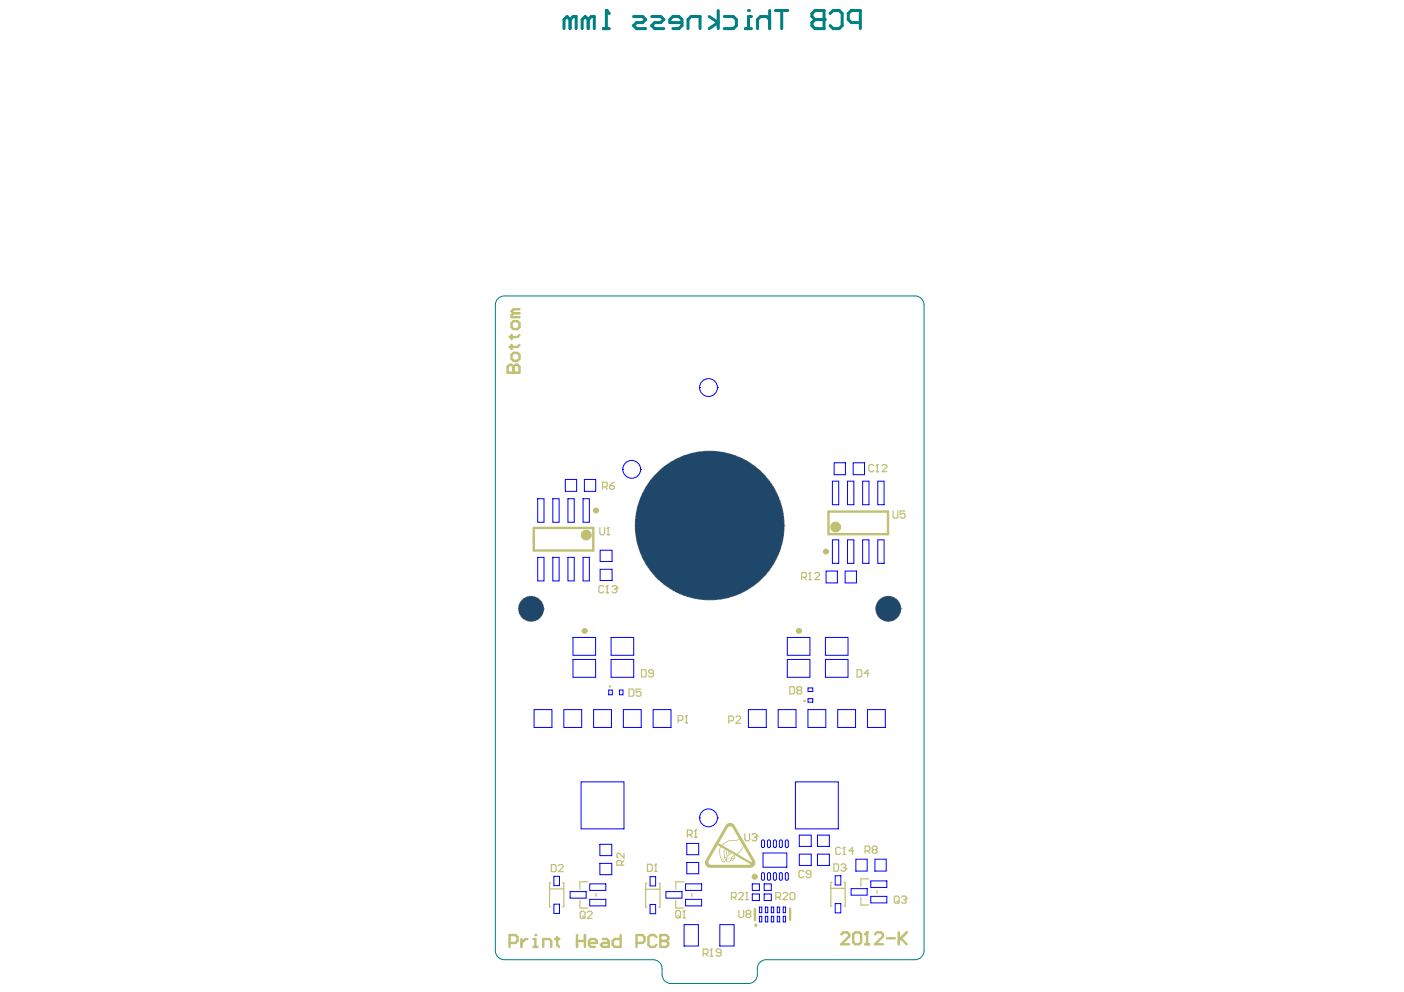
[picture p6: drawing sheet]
<svg xmlns="http://www.w3.org/2000/svg" width="297mm" height="210mm" viewBox="0 0 297 210" stroke-linecap="round" stroke-linejoin="round" font-family="sans-serif">
<path d="M104.8 64.5v136.7M106.7 62.6h86.9M195.5 64.5v136.7M106.7 203.1h31.5M140.1 205v1.2M142 208.1h16.3M160.2 205v1.2M162.1 203.1h31.5" fill="none" stroke="#008080" stroke-width=".21"/>
<path d="M174.3 2.2v3.9h-1.9l-.6-.7v-.6l.6-.7h1.9M175.6 2.9l.7-.7h1.2l.7 .7v2.5l-.7 .7h-1.2l-.7-.7M182 4.8h-1.9l-.6-.7v-1.2l.6-.7h1.9v3.9" fill="none" stroke="#008080" stroke-width=".64"/>
<circle cx="174.3" cy="4.1" r=".32" fill="#008080"/>
<path d="M157.7 6.1h1.3M159 3.5h-.7v2.6M162.8 2.2v3.9M162.8 4.1l-.6-.6h-1.3l-.6 .6v2M164.1 2.2h2.6M165.4 2.2v3.9M174.3 2.2h-1.9l-.6 .7v.6l.6 .6h1.9" fill="none" stroke="#008080" stroke-width=".64"/>
<circle cx="158.3" cy="2.2" r=".32" fill="#008080"/>
<path d="M127.6 6.1h1.3M128.3 2.2v3.9M134 3.5h2l.6 .6-.6 .7h-1.3l-.7 .6 .7 .7h1.9M137.9 3.5h1.9l.6 .6-.6 .7h-1.3l-.6 .6 .6 .7h1.9M144.3 4.8h-2.6v-.7l.7-.6h1.2l.7 .6v1.3l-.7 .7h-1.2M145.6 6.1v-2l.6-.6h1.9v2.6M150 3.5l2 1.3-2 1.3M152 2.2v3.9M153.2 3.5h2l.6 .6v1.3l-.6 .7h-2" fill="none" stroke="#008080" stroke-width=".64"/>
<circle cx="128.3" cy="2.2" r=".32" fill="#008080"/>
<path d="M120.6 4.1l.6-.6h.7v2.6M120.6 4.1v2M120.6 4.1l-.6-.6-.7 .6v2M124.4 4.1l.7-.6h.6v2.6M124.4 4.1v2M124.4 4.1l-.6-.6-.6 .6v2M128.3 2.2l.6 .7" fill="none" stroke="#008080" stroke-width=".64"/>
<path d="M106.7 62.6a1.89 1.89 0 0 0-1.9 1.9M193.6 62.6a1.89 1.89 0 0 1 1.9 1.9M104.8 201.2a1.89 1.89 0 0 0 1.9 1.9M138.2 203.1a1.89 1.89 0 0 1 1.9 1.9M140.1 206.2a1.89 1.89 0 0 0 1.9 1.9M160.2 206.2a1.89 1.89 0 0 1-1.9 1.9M162.1 203.1a1.89 1.89 0 0 0-1.9 1.9M195.5 201.2a1.89 1.89 0 0 1-1.9 1.9" fill="none" stroke="#008080" stroke-width=".21"/>
<g fill="none" stroke="#c0c073" stroke-width=".25">
<path d="M126.9 111.6v1.3l.3 .3h.5l.2-.3v-1.3M127.5 103h.7l.3-.2v-.5l-.3-.3h-.7v1.5M128 103l.5 .5M128.4 113.2h.5M128.7 111.6h.1M128.7 111.6v1.6M128.7 111.6l-.3 .3M129 102.8h.7l.3 .2v.3l-.3 .2h-.5l-.2-.2zM130 102l-1 .8M188.9 108.1v1.3l.3 .2h.5l.3-.2v-1.3M191.5 108.1h-1v.8l.5-.3h.2l.3 .3v.5l-.3 .2h-.5l-.2-.2M127.7 124.2l-.2-.3h-.5l-.3 .3v1l.3 .2h.5l.2-.2"/>
<path d="M128.2 125.4h.5M128.5 123.9h.1M128.5 123.9v1.5M128.5 123.9l-.3 .3M129.5 124.2l.2-.3h.5l.3 .3v.2M130 124.7h.2M130.2 124.7l.3 .2v.3l-.3 .2h-.5l-.2-.2M130.5 124.4h.1M130.5 124.4l-.3 .3M169.6 122.2h.8l.2-.3v-.5l-.2-.3h-.8v1.6M170.1 122.2l.5 .5M171.1 122.7h.5"/>
<path d="M171.4 121.1h.1M171.4 121.1l-.3 .3M171.4 121.1v1.6M172.4 121.4l.2-.3h.5l.3 .3v.2l-1 1.1h1M133.1 145.8h.7l.3 .3v1l-.3 .2h-.7zM135.6 145.8h-1v.8l.5-.3h.2l.3 .3v.5l-.3 .2h-.5l-.2-.2M135.7 141.7h.8l.2 .3v1l-.2 .2h-.8zM138.2 142.5h-.7l-.3-.3v-.2l.3-.3h.5l.2 .3v1l-.2 .2h-.5l-.3-.2M143.5 152.4h.7l.3-.2v-.5l-.3-.3h-.7v1.5M145 152.9h.5M145.2 151.4h.1M145.2 151.4l-.2 .3"/>
<path d="M145.2 151.4v1.5M154.2 152.5h.7l.3-.2v-.5l-.3-.3h-.7v1.5M155.7 151.8l.2-.3h.5l.3 .3v.2l-1 1h1M167.1 145.3h.7l.3 .3v1l-.3 .2h-.7zM168.9 146.1l-.3 .2v.3l.3 .2h.5l.2-.2v-.3l-.2-.2M168.9 146.1l-.3-.3v-.2l.3-.3h.5l.2 .3v.2l-.2 .3M168.9 146.1h.5M145.4 176.6h.8l.2-.2v-.5l-.2-.3h-.8v1.5M145.9 176.6l.5 .5M146.9 177.1h.5M147.2 175.6h.1M147.2 175.6l-.3 .3"/>
<path d="M147.2 175.6v1.5M157.6 176.4v1.3l.2 .2h.5l.3-.2v-1.3M159.1 176.6l.2-.2h.5l.3 .2v.3M159.6 177.1h.2M159.8 177.1l.3 .3v.3l-.3 .2h-.5l-.2-.2M160.1 176.9h.1M160.1 176.9l-.3 .2M177.8 179.5l-.2-.2h-.5l-.3 .2v1l.3 .3h.5l.2-.3M178.6 179.3h.1M178.6 179.3v1.5M178.6 179.3l-.3 .2M184.8 179.8l-.3-.3v-.2l.3-.3h.5l.2 .3v.2l-.2 .3"/>
<path d="M184.8 179.8l-.3 .2v.3l.3 .2h.5l.2-.2v-.3l-.2-.2M184.8 179.8h.5M116.3 188.1h3M116.5 186.8h-.2v5.1h.2M116.6 182.9h.8l.3 .3v1l-.3 .2h-.8zM118.2 183.2l.2-.3h.5l.3 .3v.2l-1 1h1M119 186.8h.3v5.1h-.3M122.7 190.6v1.5h1.6M124.3 186.6h-1.6v1.6M126.1 189v.7M131.5 183.1v-.8l-.2-.2h-.5l-.3 .2v.8h1.5M132 180.5v1.1l-1-1.1h-.2l-.3 .3v.5l.3 .3"/>
<path d="M132 182.1l-.5 .5M136.6 188.2h3M136.9 186.9h-.3v5h.3M137 182.9h.7l.3 .2v1l-.3 .3h-.7zM138.5 184.4h.5M138.7 182.9h.1M138.7 182.9v1.5M138.7 182.9l-.2 .2M139.4 186.9h.2v5h-.2M143 190.6v1.5h1.6M143 192.9l.2-.2h.5l.3 .2v1l-.3 .3h-.5l-.2-.3zM143.5 193.7l.5 .5"/>
<path d="M144.5 194.2h.5M144.6 186.6h-1.6v1.6M144.7 192.7h.1M144.7 192.7v1.5M144.7 192.7l-.2 .2M146.4 189v.7M154.7 189.9h.8l.3-.3v-.5l-.3-.2h-.8v1.5M155.3 189.9l.5 .5M156.3 189.1l.2-.2h.5l.3 .2v.3l-1 1h1M156.3 192.6v1.3l.3 .2h.5l.2-.2v-1.3M157.8 190.4h.5M158 188.9h.1"/>
<path d="M158 188.9v1.5M158 188.9l-.2 .2M158.1 193.4l-.3 .2v.3l.3 .2h.5l.2-.2v-.3l-.2-.2M158.1 193.4l-.3-.3v-.2l.3-.3h.5l.2 .3v.2l-.2 .3M158.1 193.4h.5M164.1 189.9h.8l.2-.3v-.5l-.2-.2h-.8v1.5M164.6 189.9l.5 .5M165.6 189.1l.3-.2h.5l.2 .2v.3l-1 1h1M167.2 189.1l.2-.2h.5l.3 .2v1l-.3 .3h-.5l-.2-.3zM170.1 184.4l-.3-.2h-.5l-.3 .2v1.1l.3 .2h.5l.3-.2M171.6 185h-.8l-.2-.3v-.3l.2-.2h.5l.3 .2v1.1l-.3 .2h-.5l-.2-.2M175.8 188h3"/>
<path d="M176 186.7h-.2v5h.2M176.4 182.8h.8l.2 .3v1l-.2 .2h-.8zM177.9 183.1l.3-.3h.5l.2 .3v.2l-.2 .3M178.3 180.8h.5M178.4 183.6h.3M178.6 186.7h.2v5h-.2M178.7 183.6l.2 .2M178.9 183.8h.1M178.9 183.8v.3l-.2 .2h-.5l-.3-.2M180.6 180h-1l.8-.7v1.5M182.1 189.9v1.6h1.7M183 180h.8l.2-.2v-.5l-.2-.3h-.8v1.5"/>
<path d="M183.5 180l.5 .5M183.8 186h-1.7v1.5M185.5 188.4v.6M189.2 189.9l.3-.3h.5l.2 .3v1l-.2 .2h-.5l-.3-.2zM189.7 190.6l.5 .5M190.7 189.9l.3-.3h.5l.2 .3v.2M191.2 190.4h.3M191.5 190.4l.2 .2v.3l-.2 .2h-.5l-.3-.2M191.7 190.1h.1M191.7 190.1l-.2 .3M148.8 201.8h.7l.3-.2v-.5l-.3-.3h-.7v1.5M149.3 201.8l.5 .5"/>
<path d="M150.3 202.3h.5M150.5 200.8h.1M150.5 200.8l-.2 .3M150.5 200.8v1.5M152.5 201.6h-.7l-.3-.3v-.2l.3-.3h.5l.2 .3v1l-.2 .2h-.5l-.3-.2"/>
</g>
<path d="M112.9 111.7h12.6v4.8h-12.6zM175.3 108.2h12.6v4.8h-12.6zM159.7 192.3v2.4M167.2 192.2v2.4" fill="none" stroke="#c0c073" stroke-width=".5"/>
<path d="M153.7 174.4a1.08 1.08 0 0 1 1.7 .2l4.4 7.7a1.07 1.07 0 0 1-1.1 1.3h-8.5a1.09 1.09 0 0 1-.9-1.6zM151.8 178.8l-1.9 3.6a.56 .56 0 0 0 .5 .6l8.4-.1-3.3-1.9-.1 .1a.36 .36 0 0 1 .2 .4 .36 .36 0 0 1-.4 .3l-.1 .4-.5-.1-.3 .3a.52 .52 0 0 1-.7-.1 .52 .52 0 0 1 0-.7l-.2-.1 .1 .6a.52 .52 0 0 1-.6 .3 .52 .52 0 0 1-.4-.6l-.4-1.8 .3-.8zM154.3 180.2l.1 .4 .2-.1zM154.1 175l-2 3.4 .6 .4 1.3-.9 1.6-.1 .8-.3-1.4-2.4a.6 .6 0 0 0-.8-.2zM152.9 178.8l3 1.8 .7-.6 .6-1-.8-1.3-.7 .2-1.6 .1zM152.5 179.2l-.2 .7 .2 1.4 .2 .4 .3 .1 .2 .5 .2-.3-.2-1.3a.87 .87 0 0 1 .1-1zM157.2 179.3l-.4 .7-.8 .7 3.1 1.8-.1-.4-1.7-2.9zM153.5 179.8a1.04 1.04 0 0 0-.1 1.1l-.1 .3 .4 .3 .1-.3-.2-.6 .1-.7zM154.6 181.9a.2 .2 0 0 0 .4 0 .2 .2 0 0 0-.4 0zM155 181.3l-.1 .3a.35 .35 0 0 0 .5-.1l-.2-.3zM153.8 180v.6l.1 .4a.73 .73 0 0 0 .2-.8zM152.7 181.8l.2 .4 .2 .1-.1-.4zM154.1 181.1l-.3 .7 .3-.2 .5 .1 .2-.4 .6-.4-.6-.4zM153.9 181.8a.31 .31 0 0 0 .1 .5 .31 .31 0 0 0 .4-.2 .27 .27 0 0 0 .2-.4 .27 .27 0 0 0-.5 0z" fill="#c0c073"/>
<path d="M107.4 78.9h2.5v-1.3l-.4-.4h-.4l-.5 .4v1.3" fill="none" stroke="#c0c073" stroke-width=".5"/>
<circle cx="108.6" cy="78.9" r=".25" fill="#c0c073"/>
<g fill="none" stroke="#c0c073" stroke-width=".5">
<path d="M107.4 78.9v-1.3l.4-.4h.4l.4 .4v1.3M108.2 68.4l.4-.4h.9l.4 .4v.8l-.4 .4h-.9l-.4-.4zM108.2 75.1l.4-.4h.9l.4 .4v.8l-.4 .4h-.9l-.4-.4zM108.2 70.9v.8M108.2 73v.8M108.6 66.3l-.4 .4v.4h1.7M108.6 66.3h1.3M109.9 73l-.4 .4h-1.7M109.9 70.9l-.4 .4h-1.7M109.9 65.4h-1.3l-.4 .5 .4 .4M178 197.7l.4-.4h.8l.5 .4v.4l-1.7 1.7h1.7M180.5 197.7l.4-.4h.9l.4 .4v1.7l-.4 .4h-.9l-.4-.4z"/>
<path d="M183 199.8h.9M183.4 197.3v2.5"/>
</g>
<path d="M184.9 98.6l-.3-.3h-.5l-.3 .3v1l.3 .2h.5l.3-.2M185.4 99.8h.5M185.6 98.3h.1M185.6 98.3v1.5M185.6 98.3l-.2 .3M186.6 98.6l.3-.3h.5l.2 .3v.2l-1 1h1" fill="none" stroke="#c0c073" stroke-width=".25"/>
<circle cx="183.4" cy="197.3" r=".25" fill="#c0c073"/>
<path d="M107.8 199.5h1.3l.4-.4v-.8l-.4-.4h-1.3v2.5M110.3 198.7v1.7M111.6 198.7h-.4l-.9 .8M112.8 198.7h.5v1.7M183.4 197.3l-.4 .4M185.1 197.7l.4-.4h.9l.4 .4v.4l-1.7 1.7h1.7M187.6 198.5h1.7M190.2 197.3v2.5M190.6 198.5l1.2 1.3M191.8 197.3l-1.6 1.7M112.8 200.4h.9" fill="none" stroke="#c0c073" stroke-width=".5"/>
<path d="M181.3 141.7h.8l.2 .3v1l-.2 .2h-.8zM183.8 142.5h-1l.8-.8v1.5M122.8 193.1l.2-.3h.5l.3 .3v1l-.3 .2h-.5l-.2-.2zM123.3 193.8l.5 .5M124.3 193.1l.2-.3h.5l.3 .3v.2l-1 1h1" fill="none" stroke="#c0c073" stroke-width=".25"/>
<circle cx="113.3" cy="197.9" r=".25" fill="#c0c073"/>
<path d="M117.5 198.7h.8M117.9 198.3v1.6l.4 .5M122.1 197.9v2.5M122.1 199.1h1.7M123.8 197.9v2.5M124.6 199.5h1.7v-.4l-.4-.4h-.9l-.4 .4v.8l.4 .5h.9M127.5 198.7h.9l.4 .4v1.3h-1.3l-.4-.5 .4-.4h1.3M131.3 197.9v2.5h-1.3l-.4-.5v-.8l.4-.4h1.3M134.7 199.5h1.2l.4-.4v-.8l-.4-.4h-1.2v2.5M138.9 198.3l-.5-.4h-.8l-.4 .4v1.6l.4 .5h.8l.5-.5M139.7 197.9v2.5h1.3l.4-.5v-.4l-.4-.4h-1.3M114.9 200.4v-1.7h1.3l.4 .4v1.3" fill="none" stroke="#c0c073" stroke-width=".5"/>
<circle cx="139.7" cy="199.1" r=".25" fill="#c0c073"/>
<g fill="none" stroke="#c0c073" stroke-width=".5">
<path d="M139.7 197.9h1.3l.4 .4v.4l-.4 .4h-1.3"/>
<circle cx="159.9" cy="195.8" r=".06"/>
</g>
<g fill="none" stroke="#c0c073" stroke-width=".25">
<circle cx="129" cy="145.2" r=".13"/>
<circle cx="170.2" cy="148.3" r=".13"/>
</g>
<g fill="none" stroke="#c0c073" stroke-width=".63">
<circle cx="126.1" cy="108" r=".31"/>
<circle cx="174.7" cy="116.7" r=".31"/>
<circle cx="123.7" cy="133.5" r=".31"/>
<circle cx="169" cy="133.5" r=".31"/>
<circle cx="159.7" cy="185.5" r=".31"/>
</g>
<g fill="none" stroke="#c0c073" stroke-width="1.5">
<circle cx="124" cy="113.2" r=".38"/>
<circle cx="176.8" cy="111.5" r=".38"/>
</g>
<path d="M185.3 128.8h.1M185.3 128.8a2.65 2.65 0 0 0 2.6 2.7 2.65 2.65 0 0 0 2.7-2.7M185.3 128.8a2.65 2.65 0 0 1 2.6-2.6 2.65 2.65 0 0 1 2.7 2.6M190.6 128.8h.1" fill="none" stroke="#808080" stroke-width=".21"/>
<circle cx="187.9" cy="128.8" r="2.64" fill="#1f4769"/>
<path d="M109.7 128.8h.1M109.7 128.8a2.65 2.65 0 0 0 2.7 2.7 2.65 2.65 0 0 0 2.6-2.7M109.7 128.8a2.65 2.65 0 0 1 2.7-2.6 2.65 2.65 0 0 1 2.6 2.6M115 128.8h.1" fill="none" stroke="#808080" stroke-width=".21"/>
<circle cx="112.4" cy="128.8" r="2.64" fill="#1f4769"/>
<path d="M134.4 111.2h.1M134.4 111.2a15.7 15.7 0 0 0 15.7 15.7 15.7 15.7 0 0 0 15.8-15.7M134.4 111.2a15.7 15.7 0 0 1 15.7-15.7 15.7 15.7 0 0 1 15.8 15.7M165.9 111.2h.1" fill="none" stroke="#808080" stroke-width=".21"/>
<circle cx="150.2" cy="111.2" r="15.7" fill="#1f4769"/>
<g fill="none" stroke="#00f" stroke-width=".21">
<path d="M131.8 99.3h.1M131.8 99.3a1.89 1.89 0 0 0 1.8 1.9 1.89 1.89 0 0 0 1.9-1.9M131.8 99.3a1.89 1.89 0 0 1 1.8-1.9 1.89 1.89 0 0 1 1.9 1.9M135.5 99.3h.1M148 82h.1M148 82a1.89 1.89 0 0 0 1.9 1.9 1.89 1.89 0 0 0 1.9-1.9M148 82a1.89 1.89 0 0 1 1.9-1.9 1.89 1.89 0 0 1 1.9 1.9M151.8 82h.1M176.5 97.9h2.4v2.5h-2.4zM180.5 97.9h2.4v2.5h-2.4zM113.8 105.5h1.3v5h-1.3zM113.8 117.9h1.3v5h-1.3z"/>
<path d="M117 105.5h1.3v5h-1.3zM117 117.9h1.3v5h-1.3zM119.6 101.4h2.4v2.6h-2.4zM120.2 105.5h1.3v5h-1.3zM120.2 117.9h1.3v5h-1.3zM123.4 105.5h1.3v5h-1.3zM123.4 117.9h1.3v5h-1.3zM123.6 101.4h2.4v2.6h-2.4zM127 116.4h2.5v2.4h-2.5zM176.1 101.8h1.3v5h-1.3zM176.1 114.2h1.3v5h-1.3zM179.3 101.8h1.3v5h-1.3z"/>
<path d="M179.3 114.2h1.3v5h-1.3zM182.5 101.8h1.3v5h-1.3zM182.5 114.2h1.3v5h-1.3zM185.7 101.8h1.3v5h-1.3zM185.7 114.2h1.3v5h-1.3zM121.2 134.9h4.8v3.8h-4.8zM121.2 139.5h4.8v3.8h-4.8zM127 120.5h2.5v2.3h-2.5zM129.3 134.9h4.8v3.8h-4.8zM129.3 139.5h4.8v3.8h-4.8zM166.6 134.9h4.8v3.8h-4.8zM166.6 139.5h4.8v3.8h-4.8z"/>
<path d="M174.6 134.9h4.8v3.8h-4.8zM174.6 139.5h4.8v3.8h-4.8zM174.8 120.8h2.4v2.5h-2.4zM178.8 120.8h2.4v2.5h-2.4zM113 150.2h3.8v3.7h-3.8zM119.3 150.2h3.8v3.7h-3.8zM125.6 150.2h3.8v3.7h-3.8zM128.8 146h.7v1h-.7zM131.1 146h.7v1h-.7zM131.9 150.2h3.8v3.7h-3.8zM138.2 150.2h3.8v3.7h-3.8zM158.3 150.2h3.8v3.7h-3.8z"/>
<path d="M164.6 150.2h3.8v3.7h-3.8zM170.9 150.2h3.8v3.7h-3.8zM170.9 147.8h1.1v.8h-1.1zM170.9 145.6h1.1v.7h-1.1zM177.2 150.2h3.8v3.7h-3.8zM183.5 150.2h3.8v3.7h-3.8zM122.9 165.4h9.1v10h-9.1zM126.9 178.7h2.5v2.3h-2.5zM145.3 178.5h2.5v2.4h-2.5zM148 173.1h.1M148 173.1a1.89 1.89 0 0 0 1.9 1.8 1.89 1.89 0 0 0 1.9-1.8M148 173.1a1.89 1.89 0 0 1 1.9-1.9 1.89 1.89 0 0 1 1.9 1.9"/>
<path d="M151.8 173.1h.1M161.2 177.9l.4-.1 .1 .2v1l-.3 .3-.3-.3zM162.4 177.9l.4-.1 .2 .2v1l-.3 .3-.3-.3zM163.7 177.9l.4-.1 .2 .2v1l-.4 .3-.3-.3zM164.9 177.9l.5-.1 .1 .2v1l-.3 .3-.3-.3zM166.2 177.9l.4-.1 .2 .2v1l-.3 .3-.4-.3zM168.3 165.4h9.1v10h-9.1zM169.1 176.7h2.5v2.4h-2.5zM172.9 176.7h2.6v2.4h-2.6zM117.2 185.4h1.2v2h-1.2zM117.2 191.3h1.2v2h-1.2zM120.6 188.7h3.4v1.3h-3.4z"/>
<path d="M124.8 190.3h3.4v1.4h-3.4zM124.8 187h3.4v1.4h-3.4zM126.9 182.7h2.5v2.4h-2.5zM137.5 185.5h1.2v2h-1.2zM137.5 191.4h1.2v1.9h-1.2zM140.9 188.7h3.4v1.3h-3.4zM144.7 195.6h3.1v4.6h-3.1zM145 190.3h3.4v1.4h-3.4zM145 187h3.4v1.4h-3.4zM145.3 182.5h2.5v2.4h-2.5zM152.3 195.6h3v4.6h-3zM159.2 189.2h1.5v1.4h-1.5z"/>
<path d="M159.2 187h1.5v1.4h-1.5zM160.7 193.9h.5v1.2h-.5zM160.7 191.9h.5v1.2h-.5zM161.2 184.8l.4-.1 .1 .3v1l-.3 .3-.3-.3zM161.4 180.5h5.1v3h-5.1zM161.7 189.2h1.5v1.4h-1.5zM161.7 187h1.5v1.4h-1.5zM161.9 193.9h.5v1.2h-.5zM161.9 191.9h.5v1.2h-.5zM162.4 184.8l.4-.1 .2 .3v1l-.3 .3-.3-.3zM163.2 193.9h.5v1.2h-.5zM163.2 191.9h.5v1.2h-.5z"/>
<path d="M163.7 184.8l.4-.1 .2 .3v1l-.4 .3-.3-.3zM164.4 193.9h.5v1.2h-.5zM164.4 191.9h.5v1.2h-.5zM164.9 184.8l.5-.1 .1 .3v1l-.3 .3-.3-.3zM165.7 193.9h.5v1.2h-.5zM165.7 191.9h.5v1.2h-.5zM166.2 184.8l.4-.1 .2 .3v1l-.3 .3-.4-.3zM169.1 180.7h2.5v2.4h-2.5zM172.9 180.7h2.6v2.4h-2.6zM176.7 185.3h1.2v2h-1.2zM176.7 191.2h1.2v2h-1.2zM180.1 188h3.4v1.4h-3.4z"/>
<path d="M181.1 181.8h2.4v2.5h-2.4zM184.2 189.7h3.4v1.4h-3.4zM184.2 186.4h3.4v1.4h-3.4zM185.1 181.8h2.4v2.5h-2.4z"/>
</g>
</svg>
